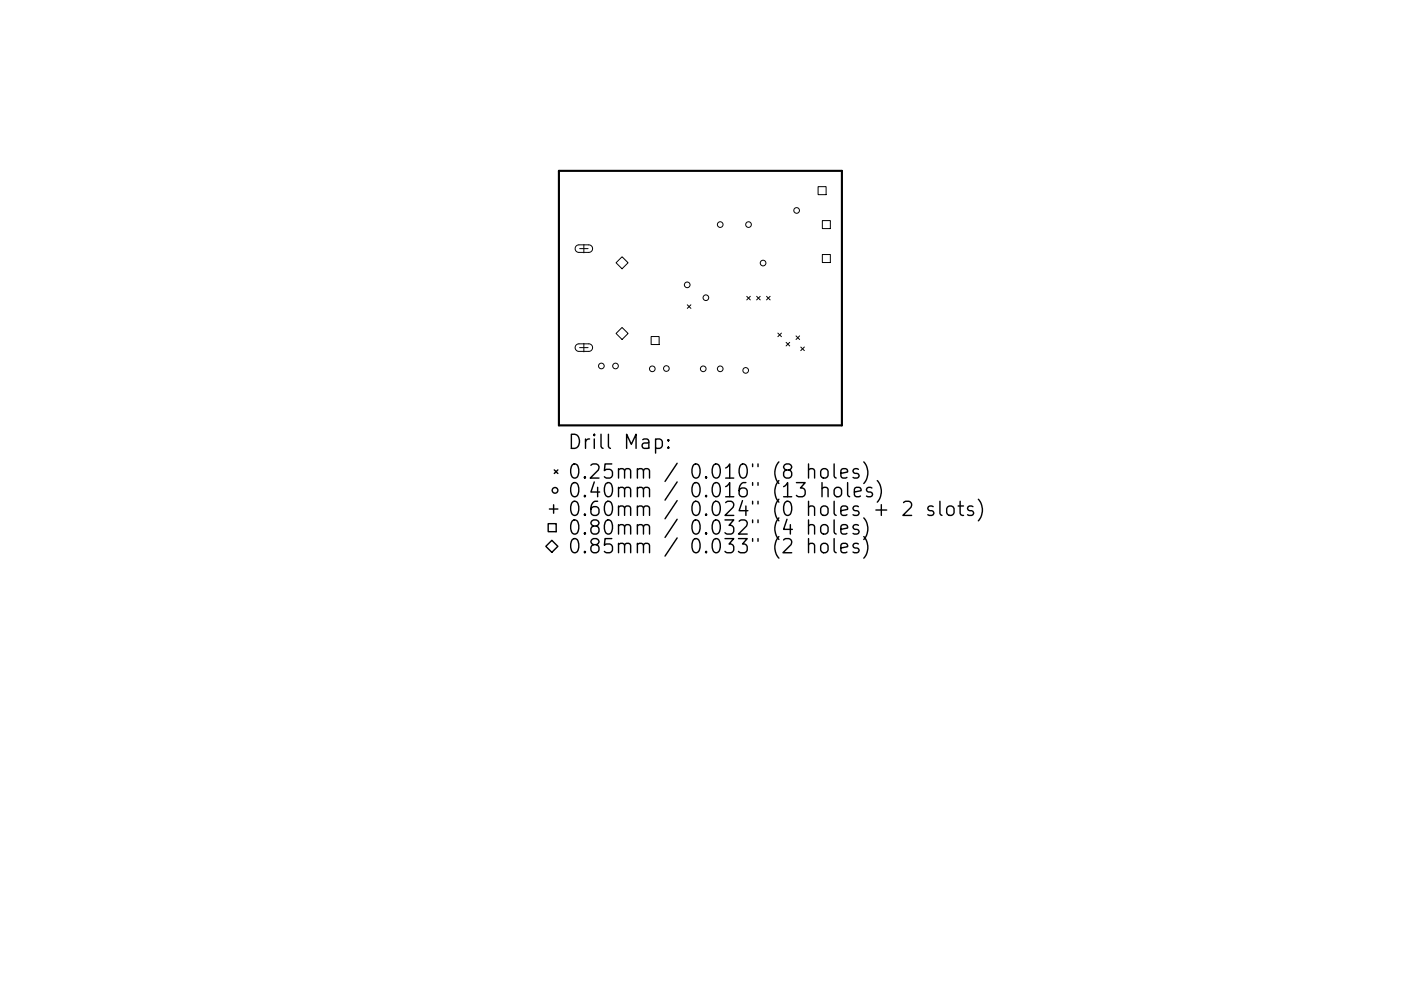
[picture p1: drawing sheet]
<svg xmlns="http://www.w3.org/2000/svg" width="297mm" height="210mm" viewBox="0 0 297 210" stroke-linecap="round" stroke-linejoin="round" font-family="sans-serif">
<defs><g id="words">
<g font-size="4.2">
<text x="120.3" y="95.3">Drill Map:</text>
<text x="120.3" y="101.6">0.25mm / 0.010&quot; (8 holes)</text>
<text x="120.3" y="105.5">0.40mm / 0.016&quot; (13 holes)</text>
<text x="120.3" y="109.5">0.60mm / 0.024&quot; (0 holes + 2 slots)</text>
<text x="120.3" y="113.5">0.80mm / 0.032&quot; (4 holes)</text>
<text x="120.3" y="117.4">0.85mm / 0.033&quot; (2 holes)</text>
</g>
</g></defs>
<path d="M118.5 36.3h60v54h-60z" fill="none" stroke="#000" stroke-width=".45"/>
<g fill="none" stroke="#000" stroke-width=".21">
<path d="M173.5 39.6h1.6v1.7h-1.6zM122.2 52.2l.5-.2h2.1a.8 .8 0 0 1 .8 .8 .8 .8 0 0 1-.8 .8h-2.1a.8 .8 0 0 1-.7-.5 .8 .8 0 0 1 .2-.9zM122.9 52.8h1.8M123.8 51.9v1.8M130.6 55.8l1.3-1.3 1.3 1.3-1.3 1.2zM174.4 46.8h1.6v1.7h-1.6zM174.4 54h1.6v1.7h-1.6zM122.2 73.2l.5-.2h2.1a.8 .8 0 0 1 .8 .8 .8 .8 0 0 1-.8 .8h-2.1a.8 .8 0 0 1-.7-.5 .8 .8 0 0 1 .2-.9zM122.9 73.8h1.8M123.8 72.9v1.8M131.9 69.5l1.3 1.3-1.3 1.2-1.3-1.2zM138.1 71.4h1.6v1.7h-1.6z"/>
<path d="M145.7 64.7l.8 .7M146.5 64.7l-.8 .7M158.3 62.9l.8 .7M159.1 62.9l-.8 .7M160.4 62.9l.8 .7M161.2 62.9l-.8 .7M162.5 62.9l.8 .7M163.3 62.9l-.8 .7M164.9 70.7l.8 .7M165.7 70.7l-.8 .7M166.7 72.6l.7 .8M167.4 72.6l-.7 .8"/>
<path d="M168.8 71.3l.7 .7M169.5 71.3l-.7 .7M169.8 73.6l.7 .8M170.5 73.6l-.7 .8"/>
<circle cx="152.7" cy="47.7" r=".6"/>
<circle cx="158.7" cy="47.7" r=".6"/>
<circle cx="161.8" cy="55.8" r=".6"/>
<circle cx="168.9" cy="44.7" r=".6"/>
<circle cx="127.5" cy="77.7" r=".6"/>
<circle cx="130.5" cy="77.7" r=".6"/>
<circle cx="138.3" cy="78.3" r=".6"/>
<circle cx="141.3" cy="78.2" r=".6"/>
<circle cx="145.7" cy="60.4" r=".6"/>
<circle cx="149.1" cy="78.3" r=".6"/>
<circle cx="149.7" cy="63.2" r=".6"/>
<circle cx="152.7" cy="78.3" r=".6"/>
<circle cx="158.1" cy="78.6" r=".6"/>
</g>
<g fill="none" stroke="#000" stroke-width=".3">
<path d="M117.5 99.7l.8 .8M118.3 99.7l-.8 .8M139 93.3l.9-.2 .5 .6v.9l-.3 .4-.2 .1-.9-.1M141.7 94.8l.2 .2-.2 .1-.1-.1 .1-.2v.3M141.7 93.3l.2 .1-.2 .2-.1-.2 .1-.1v.3M171.4 99.7a.74 .74 0 0 1 1.3 .2v1.5M171.4 98.4v3M174.3 99.6a.81 .81 0 0 1 1.3 .4v.9a.81 .81 0 0 1-.8 .6 .81 .81 0 0 1-.8-.6v-.9zM176.9 98.4v2.6l.4 .4M182 99.6l-.7-.2-.4 .5 .1 .4 1 .3 .1 .3-.1 .4-.3 .1-.8-.1M183.1 98a3.4 3.4 0 0 1 0 4.6M116.2 111.1h1.7v1.7h-1.7z"/>
<path d="M116.5 108h1.8M117 114.6l1.3 1.3-1.3 1.3-1.3-1.3zM117.4 107.1v1.8M171.4 111.6a.74 .74 0 0 1 1.3 .1v1.6M171.4 115.6a.75 .75 0 0 1 1.3 .1v1.6M171.4 110.3v3M171.4 114.3v3M174.3 103.7a.75 .75 0 0 1 1.3 .1v1.6M174.3 111.5a.81 .81 0 0 1 1.3 .4v.8a.81 .81 0 0 1-.8 .6 .81 .81 0 0 1-.8-.6v-.8zM174.3 115.4a.81 .81 0 0 1 1.3 .4v.9a.81 .81 0 0 1-.8 .6 .81 .81 0 0 1-.8-.6v-.9zM174.3 102.4v3M176.9 110.3v2.6l.4 .4"/>
<path d="M176.9 114.3v2.5l.4 .5M177.1 103.5a.81 .81 0 0 1 1.3 .5v.8a.81 .81 0 0 1-.8 .6 .81 .81 0 0 1-.7-.6v-.8zM178.3 100.4l1.4-.3-.1-.5-.9-.2-.4 .5v1.1l.1 .3 .3 .1 .9-.1M178.3 112.3l1.4-.3-.1-.5-.9-.2-.4 .4v1.2l.1 .3 .3 .1 .9-.1M178.3 116.3l1.4-.3-.1-.6-.9-.1-.4 .4v1.1l.1 .3 .3 .2 .9-.2M179.7 102.4v2.6l.4 .4M181.1 104.4l1.5-.3-.2-.6-.8-.1-.5 .4v1.2l.2 .2 .3 .2 .8-.2M182 111.5l-.7-.2-.4 .4 .1 .5 1 .3 .1 .2-.1 .5-.3 .1-.8-.1M182 115.4l-.7-.1-.4 .4 .1 .4 1 .3 .1 .3-.1 .4-.3 .2-.8-.2M183.1 109.9a3.4 3.4 0 0 1 0 4.6M183.1 113.8a3.4 3.4 0 0 1 0 4.6M184.9 103.5l-.8-.1-.4 .4 .2 .4 1 .3 .1 .3-.1 .4-.3 .2-.9-.2"/>
<path d="M185.7 108.2h2.3M186 102a3.4 3.4 0 0 1 0 4.5M186.9 107.1v2.3M191.6 106.6l.4-.2h.7a.81 .81 0 0 1 .4 1.2l-1.7 1.8h1.9M197.9 107.5l-.8-.1-.4 .4 .2 .4 1 .3 .1 .3-.1 .4-.3 .2-.9-.2M199.3 106.4v2.5l.4 .5M200.9 107.6a.81 .81 0 0 1 .8-.3 .81 .81 0 0 1 .6 .6v.9a.81 .81 0 0 1-.8 .6 .81 .81 0 0 1-.8-.6v-.9zM203.1 107.4h1.2M203.6 106.4v2.5l.1 .3 .6 .2M206.3 107.5l-.7-.1-.5 .4 .2 .4 1 .3 .1 .3-.1 .4-.3 .2-.9-.2M207.4 105.9a3.4 3.4 0 0 1 0 4.6"/>
<circle cx="117.7" cy="104" r=".6"/>
</g>
<use href="#words"/>
</svg>
